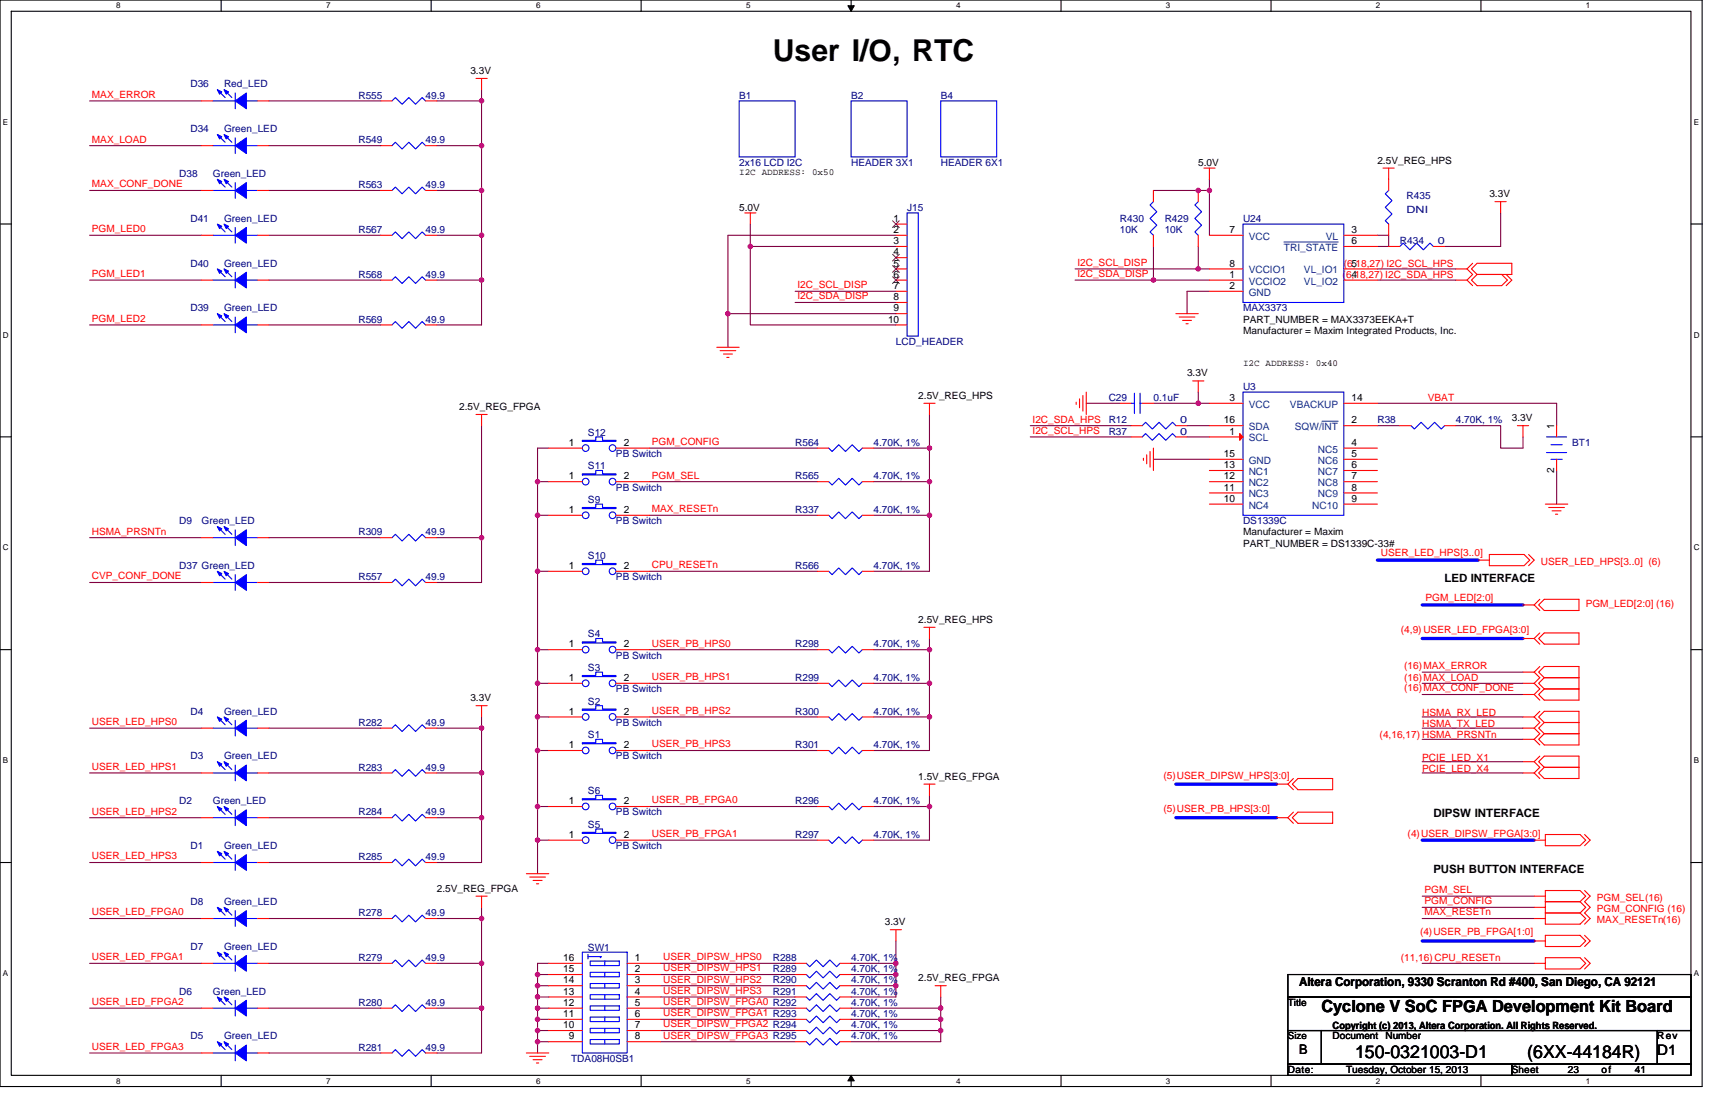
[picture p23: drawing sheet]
<svg xmlns="http://www.w3.org/2000/svg" width="432mm" height="279mm" viewBox="0 0 432 279" stroke-linecap="round" stroke-linejoin="round" font-family="sans-serif">
<defs><g id="words">
<text font-size="7.6" x="194.6" y="15.3">User I/O, RTC</text>
<g font-size="4.5">
<text x="341.2" y="266.3">150-0321003-D1</text>
<text x="384.5" y="266.3">(6XX-44184R)</text>
</g>
<text font-size="4.2" x="332.7" y="254.8">Cyclone V SoC FPGA Development Kit Board</text>
<text font-size="3.7" x="417.3" y="265.5">D1</text>
<text font-size="3.4" x="327.1" y="265.2">B</text>
<text font-size="3.1" x="327.1" y="248.2">Altera Corporation, 9330 Scranton Rd #400, San Diego, CA 92121</text>
<g font-size="2.9">
<text x="363.7" y="146.5">LED INTERFACE</text>
<text x="360.9" y="205.7">DIPSW INTERFACE</text>
<text x="360.9" y="219.8">PUSH BUTTON INTERFACE</text>
</g>
<g font-size="2.5" fill="#000080">
<text x="47.9" y="22">D36</text>
<text x="56.4" y="22">Red_LED</text>
<text x="90.2" y="24.8">R555</text>
<text x="107.1" y="24.8">49.9</text>
<text x="186.1" y="24.8">B1</text>
<text x="214.3" y="24.8">B2</text>
<text x="236.9" y="24.8">B4</text>
<text x="47.9" y="33.3">D34</text>
<text x="56.4" y="33.3">Green_LED</text>
<text x="90.2" y="36.1">R549</text>
<text x="107.1" y="36.1">49.9</text>
<text x="186.1" y="41.7">2x16 LCD I2C</text>
<text x="214.3" y="41.7">HEADER 3X1</text>
<text x="236.9" y="41.7">HEADER 6X1</text>
<text x="45.1" y="44.6">D38</text>
<text x="53.6" y="44.6">Green_LED</text>
<text x="90.2" y="47.4">R563</text>
<text x="107.1" y="47.4">49.9</text>
<text x="228.4" y="53">J15</text>
<text x="354.1" y="50.2">R435</text>
<text x="354.1" y="53.6">DNI</text>
<text x="47.9" y="55.8">D41</text>
<text x="56.4" y="55.8">Green_LED</text>
<text x="90.2" y="58.7">R567</text>
<text x="107.1" y="58.7">49.9</text>
<text x="282" y="55.8">R430</text>
<text x="282" y="58.7">10K</text>
<text x="293.2" y="55.8">R429</text>
<text x="293.2" y="58.7">10K</text>
<text x="313" y="55.8">U24</text>
<text x="352.4" y="61.5">R434</text>
<text x="362" y="61.5">0</text>
<text x="47.9" y="67.1">D40</text>
<text x="56.4" y="67.1">Green_LED</text>
<text x="90.2" y="69.9">R568</text>
<text x="107.1" y="69.9">49.9</text>
<text x="47.9" y="78.4">D39</text>
<text x="56.4" y="78.4">Green_LED</text>
<text x="90.2" y="81.2">R569</text>
<text x="107.1" y="81.2">49.9</text>
<text x="313" y="78.4">MAX3373</text>
<text x="225.6" y="86.8">LCD_HEADER</text>
<text x="279.1" y="100.9">C29</text>
<text x="290.4" y="100.9">0.1uF</text>
<text x="313" y="98.1">U3</text>
<text x="279.1" y="106.6">R12</text>
<text x="297.2" y="106.6">0</text>
<text x="346.8" y="106.6">R38</text>
<text x="366.5" y="106.6">4.70K, 1%</text>
<text x="148" y="109.7">S12</text>
<text x="200.2" y="112.2">R564</text>
<text x="219.9" y="112.2">4.70K, 1%</text>
<text x="279.1" y="109.4">R37</text>
<text x="297.2" y="109.4">0</text>
<text x="395.9" y="112.2">BT1</text>
<text x="148" y="118.1">S11</text>
<text x="155.1" y="115">PB Switch</text>
<text x="155.1" y="123.5">PB Switch</text>
<text x="200.2" y="120.7">R565</text>
<text x="219.9" y="120.7">4.70K, 1%</text>
<text x="45.1" y="132">D9</text>
<text x="50.8" y="132">Green_LED</text>
<text x="148" y="126.6">S9</text>
<text x="155.1" y="132">PB Switch</text>
<text x="200.2" y="129.1">R337</text>
<text x="219.9" y="129.1">4.70K, 1%</text>
<text x="313" y="132">DS1339C</text>
<text x="90.2" y="134.8">R309</text>
<text x="107.1" y="134.8">49.9</text>
<text x="45.1" y="143.2">D37 Green_LED</text>
<text x="148" y="140.7">S10</text>
<text x="200.2" y="143.2">R566</text>
<text x="219.9" y="143.2">4.70K, 1%</text>
<text x="90.2" y="146">R557</text>
<text x="107.1" y="146">49.9</text>
<text x="155.1" y="146">PB Switch</text>
<text x="148" y="160.4">S4</text>
<text x="155.1" y="165.8">PB Switch</text>
<text x="200.2" y="163">R298</text>
<text x="219.9" y="163">4.70K, 1%</text>
<text x="148" y="168.9">S3</text>
<text x="200.2" y="171.4">R299</text>
<text x="219.9" y="171.4">4.70K, 1%</text>
<text x="47.9" y="179.9">D4</text>
<text x="56.4" y="179.9">Green_LED</text>
<text x="148" y="177.4">S2</text>
<text x="155.1" y="174.2">PB Switch</text>
<text x="200.2" y="179.9">R300</text>
<text x="219.9" y="179.9">4.70K, 1%</text>
<text x="90.2" y="182.7">R282</text>
<text x="107.1" y="182.7">49.9</text>
<text x="148" y="185.8">S1</text>
<text x="155.1" y="182.7">PB Switch</text>
<text x="47.9" y="191.2">D3</text>
<text x="56.4" y="191.2">Green_LED</text>
<text x="155.1" y="191.2">PB Switch</text>
<text x="200.2" y="188.3">R301</text>
<text x="219.9" y="188.3">4.70K, 1%</text>
<text x="90.2" y="194">R283</text>
<text x="107.1" y="194">49.9</text>
<text x="45.1" y="202.4">D2</text>
<text x="53.6" y="202.4">Green_LED</text>
<text x="148" y="199.9">S6</text>
<text x="200.2" y="202.4">R296</text>
<text x="219.9" y="202.4">4.70K, 1%</text>
<text x="90.2" y="205.3">R284</text>
<text x="107.1" y="205.3">49.9</text>
<text x="148" y="208.4">S5</text>
<text x="155.1" y="205.3">PB Switch</text>
<text x="47.9" y="213.7">D1</text>
<text x="56.4" y="213.7">Green_LED</text>
<text x="155.1" y="213.7">PB Switch</text>
<text x="200.2" y="210.9">R297</text>
<text x="219.9" y="210.9">4.70K, 1%</text>
<text x="90.2" y="216.5">R285</text>
<text x="107.1" y="216.5">49.9</text>
<text x="47.9" y="227.8">D8</text>
<text x="56.4" y="227.8">Green_LED</text>
<text x="90.2" y="230.6">R278</text>
<text x="107.1" y="230.6">49.9</text>
<text x="47.9" y="239.1">D7</text>
<text x="56.4" y="239.1">Green_LED</text>
<text x="148" y="239.4">SW1</text>
<text x="90.2" y="241.9">R279</text>
<text x="107.1" y="241.9">49.9</text>
<text x="194.6" y="241.9">R288</text>
<text x="194.6" y="244.7">R289</text>
<text x="214.3" y="241.9">4.70K, 1%</text>
<text x="214.3" y="244.7">4.70K, 1%</text>
<text x="45.1" y="250.4">D6</text>
<text x="53.6" y="250.4">Green_LED</text>
<text x="194.6" y="247.5">R290</text>
<text x="194.6" y="250.4">R291</text>
<text x="214.3" y="247.5">4.70K, 1%</text>
<text x="214.3" y="250.4">4.70K, 1%</text>
<text x="90.2" y="253.2">R280</text>
<text x="107.1" y="253.2">49.9</text>
<text x="214.3" y="253.2">4.70K, 1%</text>
<text x="214.3" y="256">4.70K, 1%</text>
<text x="47.9" y="261.6">D5</text>
<text x="56.4" y="261.6">Green_LED</text>
<text x="214.3" y="258.8">4.70K, 1%</text>
<text x="214.3" y="261.6">4.70K, 1%</text>
<text x="90.2" y="264.5">R281</text>
<text x="107.1" y="264.5">49.9</text>
<text x="143.8" y="267.3">TDA08H0SB1</text>
</g>
<g font-size="2.5">
<text x="118.4" y="18.6">3.3V</text>
<text x="301.7" y="41.7">5.0V</text>
<text x="346.8" y="41.2">2.5V_REG_HPS</text>
<text x="186.1" y="53">5.0V</text>
<text x="375" y="49.6">3.3V</text>
<text x="225" y="55.8">1</text>
<text x="225" y="58.6">2</text>
<text x="309.6" y="58.6">7</text>
<text x="340.3" y="58.6">3</text>
<text x="225" y="61.4">3</text>
<text x="225" y="64.3">4</text>
<text x="340.3" y="61.4">6</text>
<text x="225" y="67.1">5</text>
<text x="225" y="69.9">6</text>
<text x="309.6" y="69.9">1</text>
<text x="309.6" y="67.1">8</text>
<text x="340.3" y="69.9">4</text>
<text x="340.3" y="67.1">5</text>
<text x="225" y="72.7">7</text>
<text x="225" y="75.5">8</text>
<text x="309.6" y="72.7">2</text>
<text x="223.6" y="81.2">10</text>
<text x="225" y="78.4">9</text>
<text x="313" y="81.2">PART_NUMBER = MAX3373EEKA+T</text>
<text x="313" y="84">Manufacturer = Maxim Integrated Products, Inc.</text>
<text x="298.9" y="94.7">3.3V</text>
<text x="231.2" y="100.4">2.5V_REG_HPS</text>
<text x="309.6" y="100.9">3</text>
<text x="340.3" y="100.9">14</text>
<text x="115.6" y="103.2">2.5V_REG_FPGA</text>
<text x="308.2" y="106.6">16</text>
<text x="340.3" y="106.6">2</text>
<text x="380.6" y="106">3.3V</text>
<text x="143.2" y="112.2">1</text>
<text x="157.1" y="112.2">2</text>
<text x="309.6" y="109.4">1</text>
<text x="340.3" y="112.2">4</text>
<text x="391.3" y="108" transform="rotate(-90 391.3 108)">1</text>
<text x="308.2" y="115">15</text>
<text x="308.2" y="117.8">13</text>
<text x="340.3" y="115">5</text>
<text x="340.3" y="117.8">6</text>
<text x="391.3" y="119" transform="rotate(-90 391.3 119)">2</text>
<text x="143.2" y="120.6">1</text>
<text x="157.1" y="120.6">2</text>
<text x="308.2" y="123.5">11</text>
<text x="308.2" y="120.7">12</text>
<text x="340.3" y="120.7">7</text>
<text x="340.3" y="123.5">8</text>
<text x="143.2" y="129.1">1</text>
<text x="157.1" y="129.1">2</text>
<text x="308.2" y="126.3">10</text>
<text x="340.3" y="126.3">9</text>
<text x="313" y="137.6">PART_NUMBER = DS1339C-33#</text>
<text x="313" y="134.8">Manufacturer = Maxim</text>
<text x="143.2" y="143.2">1</text>
<text x="157.1" y="143.2">2</text>
<text x="231.2" y="156.8">2.5V_REG_HPS</text>
<text x="143.2" y="162.9">1</text>
<text x="157.1" y="162.9">2</text>
<text x="143.2" y="171.4">1</text>
<text x="157.1" y="171.4">2</text>
<text x="118.4" y="176.5">3.3V</text>
<text x="143.2" y="179.9">1</text>
<text x="157.1" y="179.9">2</text>
<text x="143.2" y="188.3">1</text>
<text x="157.1" y="188.3">2</text>
<text x="231.2" y="196.2">1.5V_REG_FPGA</text>
<text x="143.2" y="202.4">1</text>
<text x="157.1" y="202.4">2</text>
<text x="143.2" y="210.9">1</text>
<text x="157.1" y="210.9">2</text>
<text x="110" y="224.4">2.5V_REG_FPGA</text>
<text x="222.8" y="232.9">3.3V</text>
<text x="141.8" y="241.9">16</text>
<text x="141.8" y="244.7">15</text>
<text x="159.9" y="241.9">1</text>
<text x="159.9" y="244.7">2</text>
<text x="141.8" y="247.5">14</text>
<text x="141.8" y="250.4">13</text>
<text x="159.9" y="247.5">3</text>
<text x="159.9" y="250.4">4</text>
<text x="231.2" y="247">2.5V_REG_FPGA</text>
<text x="141.8" y="253.2">12</text>
<text x="141.8" y="256">11</text>
<text x="159.9" y="253.2">5</text>
<text x="159.9" y="256">6</text>
<text x="324.3" y="253.2">Title</text>
<text x="141.8" y="258.8">10</text>
<text x="143.2" y="261.6">9</text>
<text x="159.9" y="258.8">7</text>
<text x="159.9" y="261.6">8</text>
<text x="324.3" y="261.6">Size</text>
<text x="335.5" y="261.6">Document</text>
<text x="335.5" y="258.9">Copyright (c) 2013, Altera Corporation. All Rights Reserved.</text>
<text x="348.8" y="261.6">Number</text>
<text x="417.3" y="261.6">Rev</text>
<text x="324.3" y="270.1">Date:</text>
<text x="338.9" y="270.1">Tuesday, October 15, 2013</text>
<text x="380.6" y="270.1">Sheet</text>
<text x="394.7" y="270.1">23</text>
<text x="403.2" y="270.1">of</text>
<text x="411.6" y="270.1">41</text>
</g>
<g font-size="2.5" fill="#f00">
<text x="23.1" y="24.6">MAX_ERROR</text>
<text x="23.1" y="35.9">MAX_LOAD</text>
<text x="23.1" y="47.2">MAX_CONF_DONE</text>
<text x="23.1" y="58.4">PGM_LED0</text>
<text x="23.1" y="69.7">PGM_LED1</text>
<text x="271.3" y="66.9">I2C_SCL_DISP</text>
<text x="271.3" y="69.7">I2C_SDA_DISP</text>
<text x="338.1" y="69.9">(6,18,27) I2C_SDA_HPS</text>
<text x="338.3" y="67.1">(6,18,27) I2C_SCL_HPS</text>
<text x="200.8" y="72.5">I2C_SCL_DISP</text>
<text x="200.8" y="75.4">I2C_SDA_DISP</text>
<text x="23.1" y="81">PGM_LED2</text>
<text x="359.5" y="100.9">VBAT</text>
<text x="260" y="106.4">I2C_SDA_HPS</text>
<text x="164.1" y="112">PGM_CONFIG</text>
<text x="260" y="109.2">I2C_SCL_HPS</text>
<text x="164.1" y="120.5">PGM_SEL</text>
<text x="164.1" y="128.9">MAX_RESETn</text>
<text x="23.1" y="134.6">HSMA_PRSNTn</text>
<text x="164.1" y="143">CPU_RESETn</text>
<text x="347.6" y="139.9">USER_LED_HPS[3..0]</text>
<text x="388" y="142.1">USER_LED_HPS[3..0] (6)</text>
<text x="23.1" y="145.8">CVP_CONF_DONE</text>
<text x="358.9" y="151.2">PGM_LED[2:0]</text>
<text x="399.2" y="152.8">PGM_LED[2:0] (16)</text>
<text x="352.7" y="159.3">(4,9)USER_LED_FPGA[3:0]</text>
<text x="164.1" y="162.8">USER_PB_HPS0</text>
<text x="164.1" y="171.2">USER_PB_HPS1</text>
<text x="353.6" y="168.3">(16)MAX_ERROR</text>
<text x="353.6" y="171.4">(16)MAX_LOAD</text>
<text x="353.6" y="174">(16)MAX_CONF_DONE</text>
<text x="164.1" y="179.7">USER_PB_HPS2</text>
<text x="23.1" y="182.5">USER_LED_HPS0</text>
<text x="347.4" y="185.8">(4,16,17) HSMA_PRSNTn</text>
<text x="358.1" y="180.2">HSMA_RX_LED</text>
<text x="358.1" y="183">HSMA_TX_LED</text>
<text x="164.1" y="188.1">USER_PB_HPS3</text>
<text x="358.1" y="191.5">PCIE_LED_X1</text>
<text x="23.1" y="193.8">USER_LED_HPS1</text>
<text x="292.9" y="196">(5)USER_DIPSW_HPS[3:0]</text>
<text x="358.1" y="194.3">PCIE_LED_X4</text>
<text x="164.1" y="202.2">USER_PB_FPGA0</text>
<text x="23.1" y="205">USER_LED_HPS2</text>
<text x="292.9" y="204.4">(5)USER_PB_HPS[3:0]</text>
<text x="164.1" y="210.7">USER_PB_FPGA1</text>
<text x="354.4" y="210.6">(4)USER_DIPSW_FPGA[3:0]</text>
<text x="23.1" y="216.3">USER_LED_HPS3</text>
<text x="358.6" y="227.6">PGM_CONFIG</text>
<text x="358.6" y="224.8">PGM_SEL</text>
<text x="402.1" y="226.7">PGM_SEL(16)</text>
<text x="23.1" y="230.4">USER_LED_FPGA0</text>
<text x="358.6" y="230.4">MAX_RESETn</text>
<text x="402.1" y="229.5">PGM_CONFIG (16)</text>
<text x="402.1" y="232.3">MAX_RESETn(16)</text>
<text x="357.5" y="235.4">(4)USER_PB_FPGA[1:0]</text>
<text x="23.1" y="241.7">USER_LED_FPGA1</text>
<text x="166.9" y="244.5">USER_DIPSW_HPS1</text>
<text x="166.9" y="241.7">USER_DIPSW_HPS0</text>
<text x="352.7" y="241.9">(11,16)CPU_RESETn</text>
<text x="166.9" y="247.3">USER_DIPSW_HPS2</text>
<text x="166.9" y="250.2">USER_DIPSW_HPS3</text>
<text x="23.1" y="253">USER_LED_FPGA2</text>
<text x="166.9" y="255.8">USER_DIPSW_FPGA1 R293</text>
<text x="166.9" y="253">USER_DIPSW_FPGA0 R292</text>
<text x="166.9" y="261.4">USER_DIPSW_FPGA3 R295</text>
<text x="166.9" y="258.6">USER_DIPSW_FPGA2 R294</text>
<text x="23.1" y="264.3">USER_LED_FPGA3</text>
</g>
<g font-size="2.5" fill="#004080">
<text x="314.4" y="60.4">VCC</text>
<text x="323.3" y="63.2">TRI_STATE</text>
<text x="333.8" y="60.4">VL</text>
<text x="314.4" y="71.6">VCCIO2</text>
<text x="314.4" y="68.8">VCCIO1</text>
<text x="328.3" y="71.6">VL_IO2</text>
<text x="328.3" y="68.8">VL_IO1</text>
<text x="314.4" y="74.5">GND</text>
<text x="314.4" y="102.7">VCC</text>
<text x="324.8" y="102.7">VBACKUP</text>
<text x="314.4" y="108.3">SDA</text>
<text x="314.4" y="111.1">SCL</text>
<text x="326" y="108.3">SQW/INT</text>
<text x="331.8" y="113.9">NC5</text>
<text x="314.4" y="116.8">GND</text>
<text x="314.4" y="119.6">NC1</text>
<text x="331.8" y="116.8">NC6</text>
<text x="331.8" y="119.6">NC7</text>
<text x="314.4" y="125.2">NC3</text>
<text x="314.4" y="122.4">NC2</text>
<text x="331.8" y="122.4">NC8</text>
<text x="331.8" y="125.2">NC9</text>
<text x="314.4" y="128">NC4</text>
<text x="330.4" y="128">NC10</text>
</g>
<g font-size="2.3">
<text x="186.1" y="44.2">I2C ADDRESS: 0x50</text>
<text x="313" y="92.1">I2C ADDRESS: 0x40</text>
</g>
<g font-size="2">
<text x="29.3" y="2.1">8</text>
<text x="82.1" y="2.1">7</text>
<text x="135" y="2.1">6</text>
<text x="187.8" y="2.1">5</text>
<text x="240.7" y="2.1">4</text>
<text x="293.6" y="2.1">3</text>
<text x="346.4" y="2.1">2</text>
<text x="399.3" y="2.1">1</text>
<text x=".7" y="31.4">E</text>
<text x="426.5" y="31.4">E</text>
<text x=".7" y="85">D</text>
<text x="426.5" y="85">D</text>
<text x=".7" y="138.6">C</text>
<text x="426.5" y="138.6">C</text>
<text x=".7" y="192.1">B</text>
<text x="426.5" y="192.1">B</text>
<text x=".7" y="245.7">A</text>
<text x="426.5" y="245.7">A</text>
<text x="29.3" y="272.8">8</text>
<text x="82.1" y="272.8">7</text>
<text x="135" y="272.8">6</text>
<text x="187.8" y="272.8">5</text>
<text x="240.7" y="272.8">4</text>
<text x="293.6" y="272.8">3</text>
<text x="346.4" y="272.8">2</text>
<text x="399.3" y="272.8">1</text>
</g>
</g></defs>
<path d="M0 0h428.6v273.5h-428.6zM2.8 2.8h422.9v267.9h-422.9z" fill="none" stroke="#000" stroke-width=".28"/>
<g fill="#fff">
<path d="M29.3 .3h1.1v2.3h-1.1z"/>
<path d="M29.3 271h1.1v2.2h-1.1z"/>
</g>
<path d="M55.7 0v2.8M55.7 270.7v2.8" fill="none" stroke="#000" stroke-width=".28"/>
<g fill="#fff">
<path d="M82.1 .3h1.1v2.3h-1.1z"/>
<path d="M82.1 271h1.1v2.2h-1.1z"/>
</g>
<path d="M108.6 0v2.8M108.6 270.7v2.8" fill="none" stroke="#000" stroke-width=".28"/>
<g fill="#fff">
<path d="M135 .3h1.1v2.3h-1.1z"/>
<path d="M135 271h1.1v2.2h-1.1z"/>
</g>
<path d="M161.4 0v2.8M161.4 270.7v2.8" fill="none" stroke="#000" stroke-width=".28"/>
<g fill="#fff">
<path d="M187.8 .3h1.2v2.3h-1.2z"/>
<path d="M187.8 271h1.2v2.2h-1.2z"/>
</g>
<path d="M214.3 0v2.8M214.3 270.7v2.8" fill="none" stroke="#000" stroke-width=".28"/>
<path d="M213.5 1.4h1.6l-.8 1.4zM214.3 270.7l.8 1.4h-1.6z" fill="#000" stroke="#000" stroke-width=".25"/>
<g fill="#fff">
<path d="M240.7 .3h1.1v2.3h-1.1z"/>
<path d="M240.7 271h1.1v2.2h-1.1z"/>
</g>
<path d="M267.1 0v2.8M267.1 270.7v2.8" fill="none" stroke="#000" stroke-width=".28"/>
<g fill="#fff">
<path d="M293.6 .3h1.1v2.3h-1.1z"/>
<path d="M293.6 271h1.1v2.2h-1.1z"/>
</g>
<path d="M320 0v2.8M320 270.7v2.8" fill="none" stroke="#000" stroke-width=".28"/>
<g fill="#fff">
<path d="M346.4 .3h1.2v2.3h-1.2z"/>
<path d="M346.4 271h1.2v2.2h-1.2z"/>
</g>
<path d="M372.9 0v2.8M372.9 270.7v2.8" fill="none" stroke="#000" stroke-width=".28"/>
<g fill="#fff">
<path d="M399.3 .3h1.1v2.3h-1.1z"/>
<path d="M399.3 271h1.1v2.2h-1.1z"/>
<path d="M.7 29.6h1.4v2.3h-1.4z"/>
<path d="M426.5 29.6h1.3v2.3h-1.3z"/>
<path d="M.7 83.2h1.5v2.2h-1.5z"/>
<path d="M426.5 83.2h1.4v2.2h-1.4z"/>
</g>
<path d="M0 56.4h2.8M425.7 56.4h2.9" fill="none" stroke="#000" stroke-width=".28"/>
<g fill="#fff">
<path d="M.7 136.7h1.5v2.3h-1.5z"/>
<path d="M426.5 136.7h1.4v2.3h-1.4z"/>
</g>
<path d="M0 110h2.8M425.7 110h2.9" fill="none" stroke="#000" stroke-width=".28"/>
<g fill="#fff">
<path d="M.7 190.3h1.4v2.3h-1.4z"/>
<path d="M426.5 190.3h1.3v2.3h-1.3z"/>
</g>
<path d="M0 163.5h2.8M425.7 163.5h2.9" fill="none" stroke="#000" stroke-width=".28"/>
<g fill="#fff">
<path d="M.7 243.9h1.4v2.2h-1.4z"/>
<path d="M426.4 243.9h1.4v2.2h-1.4z"/>
</g>
<path d="M0 217.1h2.8M425.7 217.1h2.9M324.3 245.3h101.4v5.7h-101.4zM324.3 251h101.4v8.4h-101.4zM324.3 259.4h8.4v8.5h-8.4zM332.7 259.4h84.6v8.5h-84.6zM417.3 259.4h8.4v8.5h-8.4zM324.3 267.9h56.3v2.8h-56.3zM380.6 267.9h45.1v2.8h-45.1z" fill="none" stroke="#000" stroke-width=".28"/>
<g fill="none" stroke="#800040" stroke-width=".28">
<path d="M22.6 25.4h28.2M22.6 36.7h28.2M67.7 36.7h28.2M67.7 25.4h28.2M110 25.4h11.2M110 36.7h11.2M121.2 25.4v11.3M121.2 22.6v2.8M121.2 36.7v11.2M22.6 47.9h28.2M22.6 59.2h28.2M67.7 47.9h28.2"/>
<path d="M67.7 59.2h28.2M110 59.2h11.2M110 47.9h11.2M121.2 59.2v11.3M121.2 47.9v11.3M188.9 56.4v5.6M225.6 59.2h-42.3v19.8M290.4 47.9h14.1M304.5 47.9v11.3M304.5 45.1v2.8M346.8 59.2h2.8v2.8h-2.8M377.8 53.6v8.4h-14.1"/>
<path d="M22.6 70.5h28.2M67.7 70.5h28.2M110 70.5h11.2M121.2 70.5v11.3h-11.2M183.3 79h42.3M183.3 79v8.4M188.9 62v19.8h36.7M188.9 62h36.7M200.2 73.3h25.4M200.2 76.1h25.4M270.7 67.7h31M270.7 70.5h19.7"/>
<path d="M290.4 62v8.5M290.4 70.5h14.1M301.7 62v5.7M301.7 67.7h2.8M304.5 73.3h-5.6v5.7M346.8 70.5h19.7M346.8 67.7h19.7M22.6 81.8h28.2M67.7 81.8h28.2M301.7 98.7v2.8h2.8M121.2 107.1v28.2M138.2 112.8h-2.9v8.4"/>
<path d="M163.5 112.8h42.3M219.9 112.8h14.1M234 112.8v8.4M234 104.3v8.5M259.4 110h25.4M259.4 107.1h25.4M273.5 101.5h8.5M290.4 115.6h14.1M290.4 101.5h11.3M298.9 107.1h5.6M298.9 110h5.6M346.8 107.1h5.6"/>
<path d="M346.8 101.5h45.1v5.6M366.5 107.1h11.3v5.7h5.7v-2.8M391.9 118.4v8.5M22.6 135.3h28.2M67.7 135.3h28.2M110 135.3h11.2M121.2 135.3v11.3h-11.2M135.3 129.7v14.1M135.3 129.7h2.9M135.3 121.2h2.9M135.3 121.2v8.5M163.5 129.7h42.3"/>
<path d="M163.5 121.2h42.3M219.9 129.7h14.1M219.9 121.2h14.1M234 129.7v14.1h-14.1M234 121.2v8.5M22.6 146.6h28.2M67.7 146.6h28.2M135.3 143.8h2.9M135.3 143.8v19.7M163.5 143.8h42.3M135.3 172h2.9M135.3 163.5h2.9"/>
<path d="M135.3 172v8.5M135.3 163.5v8.5M163.5 163.5h42.3M163.5 172h42.3M219.9 172h14.1M219.9 163.5h14.1M234 163.5v8.5M234 172v8.5M234 160.7v2.8M358.1 172h25.4M358.1 169.2h25.4M358.1 174.8h25.4"/>
<path d="M22.6 183.3h28.2M22.6 194.6h28.2M67.7 194.6h28.2M67.7 183.3h28.2M110 194.6h11.2M110 183.3h11.2M121.2 194.6v11.2M121.2 183.3v11.3M121.2 180.5v2.8M135.3 180.5h2.9M135.3 180.5v8.4h2.9M135.3 188.9v14.1h2.9"/>
<path d="M163.5 180.5h42.3M163.5 188.9h42.3M219.9 180.5h14.1M234 180.5v8.4h-14.1M358.1 180.5h25.4M358.1 183.3h25.4M358.1 191.7h25.4M358.1 194.6h25.4M358.1 186.1h25.4M22.6 217.1h28.2M22.6 205.8h28.2M67.7 217.1h28.2"/>
<path d="M67.7 205.8h28.2M110 205.8h11.2M121.2 205.8v11.3h-11.2M135.3 203v8.5h2.9M135.3 211.5v8.4M163.5 203h42.3M163.5 211.5h42.3M219.9 203h14.1M234 203v8.5h-14.1M234 200.2v2.8M22.6 231.2h28.2M67.7 231.2h28.2"/>
<path d="M110 231.2h11.2M121.2 231.2v11.3M121.2 228.4v2.8M225.6 236.9v5.6M358.1 228.4h28.2M358.1 231.2h28.2M358.1 225.6h28.2M22.6 253.8h28.2M22.6 242.5h28.2M67.7 253.8h28.2M67.7 242.5h28.2M110 253.8h11.2"/>
<path d="M110 242.5h11.2M121.2 253.8v11.2h-11.2M121.2 242.5v11.3M135.3 251h2.9M135.3 248.1h2.9M135.3 256.6h2.9M135.3 245.3h2.9M135.3 253.8v2.8M135.3 248.1v2.9M135.3 259.4v2.8M135.3 245.3v2.8M135.3 251v2.8"/>
<path d="M135.3 253.8h2.9M135.3 259.4h2.9M135.3 256.6v2.8M138.2 242.5h-2.9v2.8M166.4 242.5h33.8M166.4 248.1h33.8M166.4 253.8h33.8M166.4 251h33.8M166.4 256.6h33.8M166.4 245.3h33.8M166.4 259.4h33.8M214.3 245.3h11.3"/>
<path d="M214.3 256.6h22.6M214.3 259.4h22.6M214.3 242.5h11.3M214.3 253.8h22.6M214.3 248.1h11.3M225.6 248.1v2.9h-11.3M225.6 242.5v2.8M225.6 245.3v2.8M236.9 253.8v2.8M236.9 259.4v2.8h-22.6M236.9 256.6v2.8M236.9 251v2.8"/>
<path d="M358.1 242.5h28.2M22.6 265h28.2M67.7 265h28.2M135.3 262.2v2.8M135.3 262.2h2.9M166.4 262.2h33.8"/>
</g>
<g fill="#f0f" stroke="#f0f" stroke-width=".28">
<circle cx="121.2" cy="25.4" r=".55"/>
<circle cx="234" cy="180.4" r=".55"/>
<circle cx="234" cy="172" r=".56"/>
<circle cx="135.3" cy="143.8" r=".56"/>
<circle cx="135.3" cy="129.7" r=".56"/>
<circle cx="135.3" cy="180.4" r=".55"/>
<circle cx="135.3" cy="172" r=".56"/>
<circle cx="135.3" cy="163.5" r=".55"/>
<circle cx="234" cy="121.2" r=".55"/>
<circle cx="121.2" cy="59.2" r=".56"/>
<circle cx="121.2" cy="70.5" r=".55"/>
<circle cx="121.2" cy="47.9" r=".55"/>
<circle cx="121.2" cy="36.7" r=".55"/>
<circle cx="234" cy="112.8" r=".55"/>
<circle cx="234" cy="163.5" r=".55"/>
<circle cx="121.2" cy="135.3" r=".55"/>
<circle cx="121.2" cy="205.8" r=".55"/>
<circle cx="121.2" cy="194.5" r=".55"/>
<circle cx="121.2" cy="183.3" r=".55"/>
<circle cx="121.2" cy="253.7" r=".55"/>
<circle cx="121.2" cy="242.5" r=".56"/>
<circle cx="121.2" cy="231.2" r=".55"/>
<circle cx="135.3" cy="259.4" r=".55"/>
<circle cx="135.3" cy="256.6" r=".56"/>
<circle cx="225.5" cy="245.3" r=".55"/>
<circle cx="236.8" cy="253.7" r=".55"/>
<circle cx="236.8" cy="256.6" r=".56"/>
<circle cx="225.5" cy="248.1" r=".55"/>
<circle cx="135.3" cy="262.2" r=".55"/>
<circle cx="135.3" cy="248.1" r=".55"/>
<circle cx="135.3" cy="245.3" r=".55"/>
<circle cx="225.5" cy="242.5" r=".56"/>
<circle cx="135.3" cy="253.7" r=".55"/>
<circle cx="135.3" cy="250.9" r=".55"/>
<circle cx="236.8" cy="259.4" r=".55"/>
<circle cx="234" cy="129.7" r=".56"/>
<circle cx="234" cy="203" r=".55"/>
<circle cx="135.3" cy="188.9" r=".55"/>
<circle cx="135.3" cy="211.5" r=".55"/>
<circle cx="135.3" cy="203" r=".55"/>
<circle cx="135.3" cy="121.2" r=".55"/>
<circle cx="301.7" cy="101.5" r=".56"/>
<circle cx="290.4" cy="70.5" r=".55"/>
<circle cx="188.9" cy="62" r=".55"/>
<circle cx="183.3" cy="78.9" r=".55"/>
<circle cx="304.5" cy="47.9" r=".55"/>
<circle cx="301.7" cy="47.9" r=".55"/>
<circle cx="301.7" cy="67.7" r=".55"/>
</g>
<path d="M346.8 141h25.4M358.1 152.3h25.4M358.1 160.7h25.4M296.1 197.4h25.3M296.1 205.8h25.3M358.1 211.5h28.2M358.1 236.9h28.2" fill="none" stroke="#00f" stroke-width=".83"/>
<g fill="none" stroke="#f00" stroke-width=".28">
<path d="M119.8 19.7h2.9M121.2 19.7v2.9M50.8 36.7h2.8M50.8 25.4h2.8M64.9 36.7h2.8M64.9 25.4h2.8M95.9 25.4h2.8M95.9 36.7h2.8M107.1 25.4h2.9M107.1 36.7h2.9M50.8 47.9h2.8M50.8 59.2h2.8"/>
<path d="M64.9 47.9h2.8M64.9 59.2h2.8M95.9 47.9h2.8M95.9 59.2h2.8M107.1 47.9h2.9M107.1 59.2h2.9M187.5 53.6h2.8M188.9 53.6v2.8M225.6 56.4h2.8M225.6 59.2h2.8M290.4 59.2v2.8M290.4 47.9v2.9"/>
<path d="M301.7 59.2v2.8M301.7 47.9v2.9M303.1 42.3h2.8M304.5 42.3v2.8M304.5 59.2h8.5M338.3 59.2h8.5M348.2 42.3h2.8M349.6 42.3v5.6M349.6 56.4v2.8M376.4 50.8h2.8M377.8 50.8v2.8M50.8 70.5h2.8"/>
<path d="M64.9 70.5h2.8M95.9 70.5h2.8M107.1 70.5h2.9M225.6 62h2.8M225.6 64.9h2.8M225.6 67.7h2.8M225.6 70.5h2.8M225.6 73.3h2.8M225.6 76.1h2.8M225.6 79h2.8M296.1 79h5.6M296.9 79.8h3.9"/>
<path d="M304.5 70.5h8.5M304.5 73.3h8.5M304.5 67.7h8.5M338.3 70.5h8.5M338.3 67.7h8.5M338.3 62h8.5M349.6 62h2.8M360.9 62h2.8M366.5 67.7h2.9M366.5 70.5h2.9l1.4 1.4M369.4 67.7l1.4 1.4-1.4 1.4M370.5 70.5l1.4-1.4h6.2l1.4 1.4-1.4 1.4h-6.2z"/>
<path d="M370.5 67.7l1.4-1.4h8.7v2.8h-8.7zM370.8 66.3l-1.4 1.4M379.2 69.1l1.4 1.4-1.4 1.4M50.8 81.8h2.8M64.9 81.8h2.8M95.9 81.8h2.8M107.1 81.8h2.9M180.5 87.4h5.6M181.3 88.3h4M182.2 89.1h2.2M183 90h.6M225.6 81.8h2.8"/>
<path d="M272.6 99.5v4M273.5 98.7v5.6M297.8 80.6h2.2M298.6 81.5h.5M300.3 95.9h2.8M301.7 95.9v2.8M119.8 104.3h2.9M121.2 104.3v2.8M138.2 112.8h8.4M155.1 112.8h8.4M205.8 112.8h2.9M217.1 112.8h2.8"/>
<path d="M232.6 101.5h2.8M234 101.5v2.8M271 101.2v.6M271.8 100.4v2.2M282 101.5h2.8M284.8 107.1h2.8M284.8 110h2.8M287.6 101.5h2.8M287.9 115.3v.6M288.7 114.5v2.2M289.6 113.6v4M290.4 112.8v5.6"/>
<path d="M296.1 107.1h2.8M296.1 110h2.8M304.5 107.1h8.5M304.5 110h8.5M304.5 115.6h8.5M304.5 101.5h8.5M304.5 118.4h8.5M338.3 101.5h8.5M338.3 107.1h8.5M338.3 112.8h8.5M338.3 115.6h8.5M338.3 118.4h8.5"/>
<path d="M352.4 107.1h2.9M363.7 107.1h2.8M382 107.1h2.9M383.5 107.1v2.9M391.9 107.1v2.9M391.9 115.6v2.8M50.8 135.3h2.8M64.9 135.3h2.8M95.9 135.3h2.8M107.1 135.3h2.9M138.2 129.7h8.4M138.2 121.2h8.4"/>
<path d="M155.1 129.7h8.4M155.1 121.2h8.4M205.8 129.7h2.9M205.8 121.2h2.9M217.1 129.7h2.8M217.1 121.2h2.8M304.5 126.9h8.5M304.5 124.1h8.5M304.5 121.2h8.5M338.3 121.2h8.5M338.3 124.1h8.5M338.3 126.9h8.5"/>
<path d="M375 139.6h8.7l1.4 1.4-1.4 1.4h-8.7zM384.9 139.6l1.4 1.4-1.4 1.4M389.1 126.9h5.6M389.9 127.7h4M390.8 128.6h2.2M391.6 129.4h.6M50.8 146.6h2.8M64.9 146.6h2.8M95.9 146.6h2.8M107.1 146.6h2.9M138.2 143.8h8.4M155.1 143.8h8.4"/>
<path d="M205.8 143.8h2.9M217.1 143.8h2.8M232.6 157.9h2.8M234 157.9v2.8M372.2 141h2.8M383.5 152.3h2.8M386.3 152.3l1.4 1.4M387.7 159.3l-1.4 1.4M387.7 150.9l-1.4 1.4M388.8 150.9h8.8v2.8h-8.8l-1.4-1.4zM119.8 177.6h2.9M121.2 177.6v2.9"/>
<path d="M138.2 163.5h8.4M138.2 172h8.4M155.1 163.5h8.4M155.1 172h8.4M205.8 172h2.9M205.8 163.5h2.9M217.1 172h2.8M217.1 163.5h2.8M383.5 169.2h2.8M383.5 172h2.8M383.5 160.7h2.8M383.5 174.8h2.8"/>
<path d="M386.3 169.2l1.4 1.4-1.4 1.4M386.3 172l1.4 1.4-1.4 1.4M386.3 160.7l1.4 1.4M386.3 174.8l1.4 1.4M387.4 160.7l1.4-1.4h8.8v2.8h-8.8zM387.7 179l-1.4 1.5M387.7 167.8l-1.4 1.4M388.8 170.6l-1.4-1.4 1.4-1.4h8.8v2.8M388.8 170.6h8.8M388.8 173.4h8.8M388.8 170.6l-1.4 1.4 1.4 1.4M388.8 173.4l-1.4 1.4 1.4 1.4h8.8v-2.8"/>
<path d="M397.6 170.6v2.8M50.8 183.3h2.8M50.8 194.6h2.8M64.9 183.3h2.8M64.9 194.6h2.8M95.9 194.6h2.8M95.9 183.3h2.8M107.1 194.6h2.9M107.1 183.3h2.9M138.2 188.9h8.4M138.2 180.5h8.4M155.1 188.9h8.4"/>
<path d="M155.1 180.5h8.4M205.8 180.5h2.9M205.8 188.9h2.9M217.1 180.5h2.8M217.1 188.9h2.8M232.6 197.4h2.8M234 197.4v2.8M321.4 197.4h2.9M324.3 197.4l1.3 1.4M325.4 197.4l1.4-1.4h8.7v2.8h-8.7zM325.6 196l-1.3 1.4M383.5 180.5h2.8"/>
<path d="M383.5 183.3h2.8M383.5 191.7h2.8M383.5 194.6h2.8M383.5 186.1h2.8M386.3 180.5l1.4 1.4-1.4 1.4M386.3 183.3l1.4 1.4-1.4 1.4M386.3 191.7l1.4 1.4-1.4 1.5M386.3 194.6l1.4 1.4M386.3 186.1l1.4 1.4M387.7 190.3l-1.4 1.4M388.8 181.9l-1.4-1.4 1.4-1.5h8.8v2.9M388.8 181.9h8.8"/>
<path d="M388.8 184.7h8.8M388.8 181.9l-1.4 1.4 1.4 1.4M388.8 193.1l-1.4-1.4 1.4-1.4h8.8v2.8M388.8 193.1h8.8M388.8 193.1l-1.4 1.5 1.4 1.4h8.8v-2.9M388.8 184.7l-1.4 1.4 1.4 1.4h8.8v-2.8M397.6 181.9v2.8M50.8 205.8h2.8M50.8 217.1h2.8M64.9 205.8h2.8M64.9 217.1h2.8M95.9 205.8h2.8"/>
<path d="M95.9 217.1h2.8M107.1 205.8h2.9M107.1 217.1h2.9M132.5 219.9h5.7M138.2 203h8.4M138.2 211.5h8.4M155.1 203h8.4M155.1 211.5h8.4M205.8 211.5h2.9M205.8 203h2.9M217.1 211.5h2.8M217.1 203h2.8"/>
<path d="M321.4 205.8h2.9M324.3 205.8l1.3 1.4M325.4 205.8l1.4-1.4h8.7v2.8h-8.7zM325.6 204.4l-1.3 1.4M386.3 211.5h2.8M389.1 210.1h8.7l1.4 1.4-1.4 1.4h-8.7zM399 210.1l1.4 1.4-1.4 1.4M50.8 231.2h2.8M64.9 231.2h2.8M95.9 231.2h2.8M107.1 231.2h2.9M119.8 225.6h2.9"/>
<path d="M121.2 225.6v2.8M133.4 220.8h3.9M134.2 221.6h2.3M135.1 222.5h.5M224.2 234h2.8M225.6 234v2.9M386.3 225.6h2.8M386.3 228.4h2.8M386.3 231.2h2.8M386.3 236.9h2.8M389.1 224.2h8.7l1.4 1.4-1.4 1.4h-8.7zM389.1 227h8.7l1.4 1.4-1.4 1.4h-8.7"/>
<path d="M389.1 227v2.8M389.1 229.8h8.7l1.4 1.4-1.4 1.4h-8.7zM389.1 235.4h8.7l1.4 1.5-1.4 1.4h-8.7zM399 235.4l1.4 1.5-1.4 1.4M399 224.2l1.4 1.4-1.4 1.4 1.4 1.4-1.4 1.4 1.4 1.4-1.4 1.4M50.8 253.8h2.8M50.8 242.5h2.8M64.9 253.8h2.8M64.9 242.5h2.8M95.9 242.5h2.8M95.9 253.8h2.8M107.1 242.5h2.9"/>
<path d="M107.1 253.8h2.9M138.2 242.5h8.4M138.2 245.3h8.4M138.2 248.1h8.4M138.2 251h8.4M138.2 253.8h8.4M138.2 256.6h8.4M138.2 259.4h8.4M157.9 242.5h8.5M157.9 245.3h8.5M157.9 248.1h8.5M157.9 251h8.5"/>
<path d="M157.9 253.8h8.5M157.9 256.6h8.5M157.9 259.4h8.5M200.2 242.5h2.8M200.2 259.4h2.8M200.2 245.3h2.8M200.2 253.8h2.8M200.2 248.1h2.8M200.2 256.6h2.8M200.2 251h2.8M211.5 242.5h2.8M211.5 259.4h2.8"/>
<path d="M211.5 245.3h2.8M211.5 253.8h2.8M211.5 248.1h2.8M211.5 256.6h2.8M211.5 251h2.8M235.4 248.1h2.9M236.9 248.1v2.9M386.3 242.5h2.8M389.1 241.1h8.7l1.4 1.4-1.4 1.4h-8.7zM399 241.1l1.4 1.4-1.4 1.4M50.8 265h2.8M64.9 265h2.8"/>
<path d="M95.9 265h2.8M107.1 265h2.9M132.5 265h5.7M133.4 265.9h3.9M134.2 266.7h2.3M135.1 267.6h.5M138.2 262.2h8.4M157.9 262.2h8.5M200.2 262.2h2.8M211.5 262.2h2.8"/>
</g>
<g fill="none" stroke="#00f" stroke-width=".28">
<path d="M53.6 36.7h5.6M53.6 25.4h5.6M55 34.1l1.7 1.7M55 22.9l1.7 1.7M56.7 34.1l1.7 1.7M56.7 22.9l1.7 1.7M59.2 34.7v4M59.2 23.4v4M62 36.7h2.9M62 25.4h2.9M98.7 25.4l.8-.8 1.7 1.6 1.7-1.6 1.7 1.6 1.7-1.6 .8 .8M98.7 36.7l.8-.9 1.7 1.7 1.7-1.7 1.7 1.7 1.7-1.7 .8 .9"/>
<path d="M186.1 25.4h14.1v14.1h-14.1zM214.3 25.4h14.1v14.1h-14.1zM236.9 25.4h14.1v14.1h-14.1zM53.6 47.9h5.6M53.6 59.2h5.6M55 45.4l1.7 1.7M55 56.7l1.7 1.7M56.7 45.4l1.7 1.7M56.7 56.7l1.7 1.7M59.2 46v3.9M59.2 57.3v3.9M62 47.9h2.9"/>
<path d="M62 59.2h2.9M98.7 47.9l.8-.8 1.7 1.7 1.7-1.7 1.7 1.7 1.7-1.7 .8 .8M98.7 59.2l.8-.8 1.7 1.7 1.7-1.7 1.7 1.7 1.7-1.7 .8 .8M228.4 53.6h2.8v31h-2.8zM290.4 50.8l-.8 .8 1.7 1.7-1.7 1.7 1.7 1.7-1.7 1.7 .8 .8M301.7 50.8l-.9 .8 1.7 1.7-1.7 1.7 1.7 1.7-1.7 1.7 .9 .8M313 56.4h25.3v19.7h-25.3zM349.6 47.9l-.8 .9 1.7 1.7-1.7 1.7 1.7 1.7-1.7 1.7 .8 .8M53.6 70.5h5.6M55 79.2l1.7 1.7M55 68l1.7 1.7M56.7 79.2l1.7 1.7"/>
<path d="M56.7 68l1.7 1.7M59.2 79.8v4M59.2 68.5v4M62 70.5h2.9M98.7 70.5l.8-.8 1.7 1.7 1.7-1.7 1.7 1.7 1.7-1.7 .8 .8M352.4 62l.9-.8 1.7 1.7 1.7-1.7 1.7 1.7 1.6-1.7 .9 .8M53.6 81.8h5.6M62 81.8h2.9M98.7 81.8l.8-.9 1.7 1.7 1.7-1.7 1.7 1.7 1.7-1.7 .8 .9M285.6 99v5.1M287 99v5.1M313 98.7h25.3v31h-25.3z"/>
<path d="M146.6 110.8h3.4v-.8h1.7v.8h3.4v.3h-8.5zM146.6 119.3h3.4v-.9h1.7v.9h3.4v.2h-8.5zM208.7 112.8l.8 .8 1.7-1.6 1.7 1.6 1.7-1.6 1.7 1.6 .8-.8M284.8 101.5h.8M287 101.5h.6M287.6 107.1l.8-.8 1.7 1.7 1.7-1.7 1.7 1.7 1.7-1.7 .9 .8M287.6 110l.8-.9 1.7 1.7 1.7-1.7 1.7 1.7 1.7-1.7 .9 .9M355.3 107.1l.8 .9 1.7-1.7 1.7 1.7 1.7-1.7 1.7 1.7 .8-.9M389.4 110h5M389.4 113.9h5M390.5 115.6h2.8M390.5 112h2.8"/>
<path d="M53.6 135.3h5.6M55 132.8l1.7 1.7M56.7 132.8l1.7 1.7M59.2 133.4v3.9M62 135.3h2.9M98.7 135.3l.8-.8 1.7 1.7 1.7-1.7 1.7 1.7 1.7-1.7 .8 .8M146.6 127.7h3.4v-.8h1.7v.8h3.4v.3h-8.5zM208.7 129.7l.8 .9 1.7-1.7 1.7 1.7 1.7-1.7 1.7 1.7 .8-.9M208.7 121.2l.8 .9 1.7-1.7 1.7 1.7 1.7-1.7 1.7 1.7 .8-.9M53.6 146.6h5.6M55 144.1l1.7 1.7M56.7 144.1l1.7 1.7"/>
<path d="M59.2 144.7v3.9M62 146.6h2.9M98.7 146.6l.8-.8 1.7 1.7 1.7-1.7 1.7 1.7 1.7-1.7 .8 .8M146.6 141.8h3.4v-.8h1.7v.8h3.4v.3h-8.5zM208.7 143.8l.8 .9 1.7-1.7 1.7 1.7 1.7-1.7 1.7 1.7 .8-.9M146.6 161.6h3.4v-.9h1.7v.9h3.4v.2h-8.5zM146.6 178.5h3.4v-.9h1.7v.9h3.4v.3h-8.5zM146.6 170h3.4v-.8h1.7v.8h3.4v.3h-8.5zM208.7 172l.8 .8 1.7-1.6 1.7 1.6 1.7-1.6 1.7 1.6 .8-.8M208.7 163.5l.8 .9 1.7-1.7 1.7 1.7 1.7-1.7 1.7 1.7 .8-.9M53.6 183.3h5.6M53.6 194.6h5.6"/>
<path d="M55 180.7l1.7 1.7M55 192l1.7 1.7M56.7 180.7l1.7 1.7M56.7 192l1.7 1.7M59.2 181.3v4M59.2 192.6v3.9M62 183.3h2.9M62 194.6h2.9M98.7 194.6l.8-.9 1.7 1.7 1.7-1.7 1.7 1.7 1.7-1.7 .8 .9M98.7 183.3l.8-.9 1.7 1.7 1.7-1.7 1.7 1.7 1.7-1.7 .8 .9M146.6 186.9h3.4v-.8h1.7v.8h3.4v.3h-8.5zM208.7 180.5l.8 .8 1.7-1.7 1.7 1.7 1.7-1.7 1.7 1.7 .8-.8"/>
<path d="M208.7 188.9l.8 .9 1.7-1.7 1.7 1.7 1.7-1.7 1.7 1.7 .8-.9M53.6 205.8h5.6M53.6 217.1h5.6M55 203.3l1.7 1.7M55 214.6l1.7 1.7M56.7 203.3l1.7 1.7M56.7 214.6l1.7 1.7M59.2 203.9v3.9M59.2 215.1v4M62 205.8h2.9M62 217.1h2.9M98.7 205.8l.8-.8 1.7 1.7 1.7-1.7 1.7 1.7 1.7-1.7 .8 .8"/>
<path d="M98.7 217.1l.8-.8 1.7 1.7 1.7-1.7 1.7 1.7 1.7-1.7 .8 .8M146.6 201h3.4v-.8h1.7v.8h3.4v.3h-8.5zM146.6 209.5h3.4v-.8h1.7v.8h3.4v.3h-8.5zM208.7 211.5l.8 .8 1.7-1.7 1.7 1.7 1.7-1.7 1.7 1.7 .8-.8M208.7 203l.8 .9 1.7-1.7 1.7 1.7 1.7-1.7 1.7 1.7 .8-.9M53.6 231.2h5.6M55 239.9l1.7 1.7M55 228.7l1.7 1.7M56.7 239.9l1.7 1.7M56.7 228.7l1.7 1.7M59.2 229.2v4M62 231.2h2.9"/>
<path d="M98.7 231.2l.8-.8 1.7 1.7 1.7-1.7 1.7 1.7 1.7-1.7 .8 .8M146.6 239.7h11.3v25.3h-11.3zM53.6 253.8h5.6M53.6 242.5h5.6M55 251.2l1.7 1.7M56.7 251.2l1.7 1.7M59.2 251.8v3.9M59.2 240.5v4M62 253.8h2.9M62 242.5h2.9M98.7 242.5l.8-.9 1.7 1.7 1.7-1.7 1.7 1.7 1.7-1.7 .8 .9M98.7 253.8l.8-.9 1.7 1.7 1.7-1.7 1.7 1.7 1.7-1.7 .8 .9"/>
<path d="M148 240.2v1.2M148 240.8h3.4l-.3 .3M148.6 241.9h7.3v1.2h-7.3zM148.6 244.8h7.3v1.1h-7.3zM148.6 247.6h7.3v1.1h-7.3zM148.6 250.4h7.3v1.1h-7.3zM148.6 253.2h7.3v1.1h-7.3zM148.6 256h7.3v1.2h-7.3zM148.6 258.8h7.3v1.2h-7.3zM152.3 241.9v1.2M152.3 244.8v1.1M152.3 247.6v1.1"/>
<path d="M152.3 250.4v1.1M152.3 253.2v1.1M152.3 256v1.2M152.3 258.8v1.2M203 242.5l.9 .8 1.6-1.7 1.7 1.7 1.7-1.7 1.7 1.7 .9-.8M203 259.4l.9 .8 1.6-1.6 1.7 1.6 1.7-1.6 1.7 1.6 .9-.8M203 245.3l.9 .8 1.6-1.6 1.7 1.6 1.7-1.6 1.7 1.6 .9-.8M203 253.8l.9 .8 1.6-1.7 1.7 1.7 1.7-1.7 1.7 1.7 .9-.8M203 248.1l.9 .9 1.6-1.7 1.7 1.7 1.7-1.7 1.7 1.7 .9-.9M203 256.6l.9 .8 1.6-1.7 1.7 1.7 1.7-1.7 1.7 1.7 .9-.8M203 251l.9 .8 1.6-1.7 1.7 1.7 1.7-1.7 1.7 1.7 .9-.8M53.6 265h5.6"/>
<path d="M55 262.5l1.7 1.7M56.7 262.5l1.7 1.7M59.2 263.1v3.9M62 265h2.9M98.7 265l.8-.8 1.7 1.7 1.7-1.7 1.7 1.7 1.7-1.7 .8 .8M148.6 261.7h7.3v1.1h-7.3zM152.3 261.7v1.1M203 262.2l.9 .9 1.6-1.7 1.7 1.7 1.7-1.7 1.7 1.7 .9-.9"/>
<circle cx="147.5" cy="112.8" r=".84"/>
<circle cx="154.2" cy="112.8" r=".84"/>
<circle cx="147.5" cy="121.2" r=".84"/>
<circle cx="147.5" cy="129.7" r=".84"/>
<circle cx="154.2" cy="121.2" r=".84"/>
<circle cx="154.2" cy="129.7" r=".84"/>
<circle cx="147.5" cy="143.8" r=".84"/>
<circle cx="154.2" cy="143.8" r=".84"/>
<circle cx="147.5" cy="163.5" r=".84"/>
<circle cx="147.5" cy="172" r=".84"/>
<circle cx="154.2" cy="163.5" r=".84"/>
<circle cx="154.2" cy="172" r=".84"/>
<circle cx="147.5" cy="180.5" r=".84"/>
<circle cx="147.5" cy="188.9" r=".84"/>
<circle cx="154.2" cy="188.9" r=".84"/>
<circle cx="154.2" cy="180.5" r=".84"/>
<circle cx="147.5" cy="211.5" r=".84"/>
<circle cx="147.5" cy="203" r=".84"/>
<circle cx="154.2" cy="211.5" r=".84"/>
<circle cx="154.2" cy="203" r=".84"/>
</g>
<g fill="#00f" stroke="#00f" stroke-width=".28">
<path d="M59.2 253.8l2.8-2v3.9z" fill-rule="evenodd"/>
<path d="M54.7 251l1.1 .5-.5 .6z" fill-rule="evenodd"/>
<path d="M56.4 251l1.1 .5-.5 .6z" fill-rule="evenodd"/>
<path d="M59.2 81.8l2.8-2v4z" fill-rule="evenodd"/>
<path d="M54.7 79l1.1 .5-.5 .6z" fill-rule="evenodd"/>
<path d="M56.4 79l1.1 .5-.5 .6z" fill-rule="evenodd"/>
<path d="M59.2 183.3l2.8-2v4z" fill-rule="evenodd"/>
<path d="M54.7 180.5l1.1 .5-.5 .6z" fill-rule="evenodd"/>
<path d="M56.4 180.5l1.1 .5-.5 .6z" fill-rule="evenodd"/>
<path d="M59.2 36.7l2.8-2v4z" fill-rule="evenodd"/>
<path d="M54.7 33.8l1.1 .6-.5 .6z" fill-rule="evenodd"/>
<path d="M56.4 33.8l1.1 .6-.5 .6z" fill-rule="evenodd"/>
<path d="M59.2 242.5l2.8-2v4z" fill-rule="evenodd"/>
<path d="M54.7 239.7l1.1 .5-.5 .6z" fill-rule="evenodd"/>
<path d="M56.4 239.7l1.1 .5-.5 .6z" fill-rule="evenodd"/>
<path d="M59.2 205.8l2.8-1.9v3.9z" fill-rule="evenodd"/>
<path d="M54.7 203l1.1 .6-.5 .5z" fill-rule="evenodd"/>
<path d="M56.4 203l1.1 .6-.5 .5z" fill-rule="evenodd"/>
<path d="M59.2 47.9l2.8-1.9v3.9z" fill-rule="evenodd"/>
<path d="M54.7 45.1l1.1 .6-.5 .5z" fill-rule="evenodd"/>
<path d="M56.4 45.1l1.1 .6-.5 .5z" fill-rule="evenodd"/>
<path d="M59.2 135.3l2.8-1.9v3.9z" fill-rule="evenodd"/>
<path d="M54.7 132.5l1.1 .6-.5 .5z" fill-rule="evenodd"/>
<path d="M56.4 132.5l1.1 .6-.5 .5z" fill-rule="evenodd"/>
<path d="M59.2 265l2.8-1.9v3.9z" fill-rule="evenodd"/>
<path d="M54.7 262.2l1.1 .6-.5 .6z" fill-rule="evenodd"/>
<path d="M56.4 262.2l1.1 .6-.5 .6z" fill-rule="evenodd"/>
<path d="M59.2 194.6l2.8-2v3.9z" fill-rule="evenodd"/>
<path d="M54.7 191.7l1.1 .6-.5 .6z" fill-rule="evenodd"/>
<path d="M56.4 191.7l1.1 .6-.5 .6z" fill-rule="evenodd"/>
<path d="M59.2 217.1l2.8-2v4z" fill-rule="evenodd"/>
<path d="M54.7 214.3l1.1 .6-.5 .5z" fill-rule="evenodd"/>
<path d="M56.4 214.3l1.1 .6-.5 .5z" fill-rule="evenodd"/>
<path d="M59.2 59.2l2.8-1.9v3.9z" fill-rule="evenodd"/>
<path d="M54.7 56.4l1.1 .6-.5 .5z" fill-rule="evenodd"/>
<path d="M56.4 56.4l1.1 .6-.5 .5z" fill-rule="evenodd"/>
<path d="M59.2 70.5l2.8-2v4z" fill-rule="evenodd"/>
<path d="M54.7 67.7l1.1 .5-.5 .6z" fill-rule="evenodd"/>
<path d="M56.4 67.7l1.1 .5-.5 .6z" fill-rule="evenodd"/>
<path d="M59.2 231.2l2.8-2v4z" fill-rule="evenodd"/>
<path d="M54.7 228.4l1.1 .6-.5 .5z" fill-rule="evenodd"/>
<path d="M56.4 228.4l1.1 .6-.5 .5z" fill-rule="evenodd"/>
<path d="M59.2 146.6l2.8-1.9v3.9z" fill-rule="evenodd"/>
<path d="M54.7 143.8l1.1 .6-.5 .5z" fill-rule="evenodd"/>
<path d="M56.4 143.8l1.1 .6-.5 .5z" fill-rule="evenodd"/>
<path d="M59.2 25.4l2.8-2v4z" fill-rule="evenodd"/>
<path d="M54.7 22.6l1.1 .5-.5 .6z" fill-rule="evenodd"/>
<path d="M56.4 22.6l1.1 .5-.5 .6z" fill-rule="evenodd"/>
</g>
<path d="M312.1 109.1l.9 .9-.9 .8z" fill="#f00" stroke="#f00" stroke-width=".28"/>
<path d="M323.3 60.9h13.6M332.8 106h4.1" fill="none" stroke="#004080" stroke-width=".25"/>
<path d="M224.7 55.6l1.7 1.7M226.4 55.6l-1.7 1.7M224.7 64l1.7 1.7M224.7 66.8l1.7 1.8M224.7 69.7l1.7 1.7M226.4 64l-1.7 1.7M226.4 66.8l-1.7 1.8M226.4 69.7l-1.7 1.7" fill="none" stroke="#804000" stroke-width=".25"/>
<use href="#words"/>
</svg>
